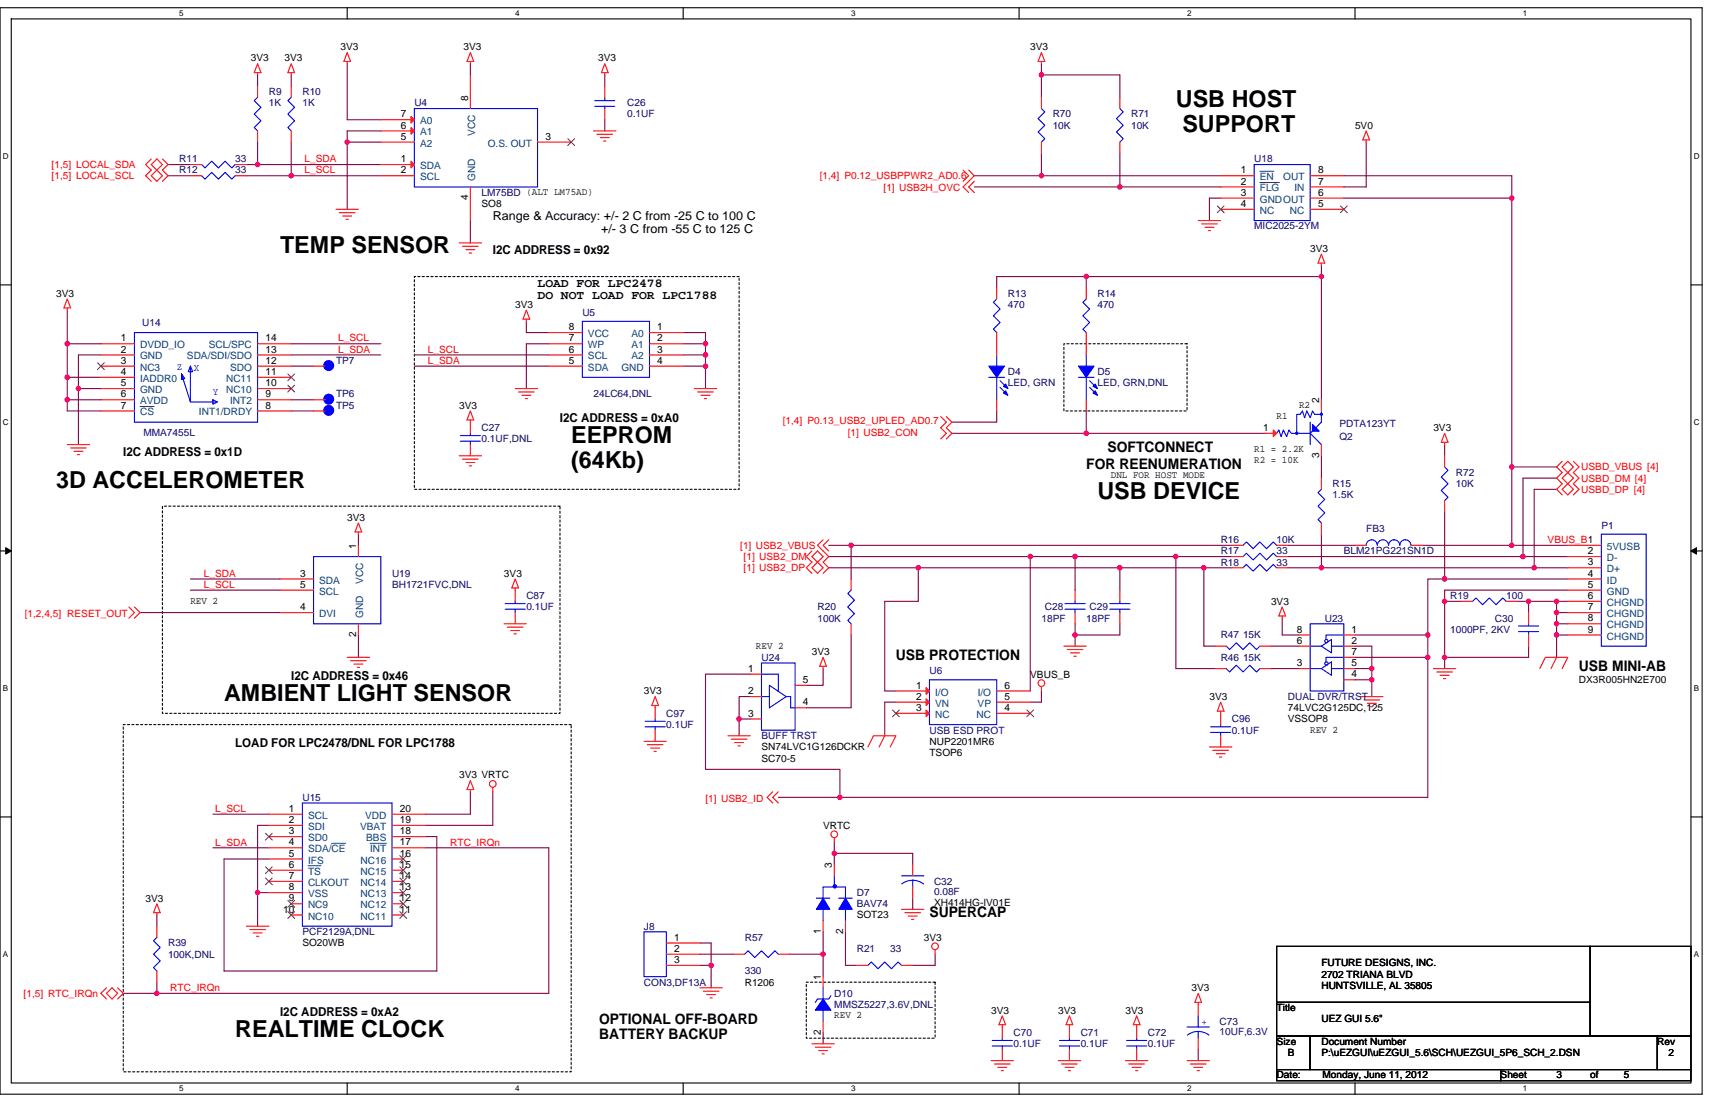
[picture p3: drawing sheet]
<svg xmlns="http://www.w3.org/2000/svg" width="432mm" height="279mm" viewBox="0 0 432 279" stroke-linecap="round" stroke-linejoin="round" font-family="sans-serif">
<defs><g id="words">
<g font-size="5.9">
<text x="296.1" y="27">USB HOST</text>
<text x="297.7" y="33.1">SUPPORT</text>
<text x="70.5" y="63.7">TEMP SENSOR</text>
<text x="143.8" y="111.6">EEPROM</text>
<text x="143.8" y="117.7">(64Kb)</text>
<text x="14.1" y="122.9">3D ACCELEROMETER</text>
<text x="276.3" y="125.7">USB DEVICE</text>
<text x="56.4" y="176.5">AMBIENT LIGHT SENSOR</text>
<text x="59.2" y="261">REALTIME CLOCK</text>
</g>
<g font-size="3.7">
<text x="278.8" y="113.9">SOFTCONNECT</text>
<text x="273.5" y="118.1">FOR REENUMERATION</text>
<text x="225.6" y="166">USB PROTECTION</text>
<text x="397.6" y="168.8">USB MINI-AB</text>
<text x="234" y="230.9">SUPERCAP</text>
<text x="150.9" y="257.7">OPTIONAL OFF-BOARD</text>
<text x="150.9" y="261.5">BATTERY BACKUP</text>
</g>
<g font-size="3.1">
<text x="124.1" y="55.5">Range &amp; Accuracy: +/- 2 C from -25 C to 100 C</text>
<text x="151.4" y="58.7">+/- 3 C from -55 C to 125 C</text>
<text x="124.1" y="64">I2C ADDRESS = 0x92</text>
<text x="135.3" y="72.2">LOAD FOR LPC2478</text>
<text x="135.3" y="75.3">DO NOT LOAD FOR LPC1788</text>
<text x="141" y="106.3">I2C ADDRESS = 0xA0</text>
<text x="31" y="114.8">I2C ADDRESS = 0x1D</text>
<text x="73.3" y="171.2">I2C ADDRESS = 0x46</text>
<text x="59.2" y="188.1">LOAD FOR LPC2478/DNL FOR LPC1788</text>
<text x="70.5" y="255.7">I2C ADDRESS = 0xA2</text>
</g>
<g font-size="2.5">
<text x="63.2" y="15.5">3V3</text>
<text x="71.6" y="15.5">3V3</text>
<text x="85.7" y="12.6">3V3</text>
<text x="116.7" y="12.6">3V3</text>
<text x="150.6" y="15.5">3V3</text>
<text x="259.4" y="12.6">3V3</text>
<text x="100.9" y="29.5">7</text>
<text x="117.8" y="25.4" transform="rotate(-90 117.8 25.4)">8</text>
<text x="100.9" y="32.4">6</text>
<text x="100.9" y="35.2">5</text>
<text x="137.3" y="35.2">3</text>
<text x="341.2" y="32.4">5V0</text>
<text x="100.9" y="40.8">1</text>
<text x="100.9" y="43.6">2</text>
<text x="312.4" y="43.6">1</text>
<text x="312.4" y="46.5">2</text>
<text x="331.9" y="46.5">7</text>
<text x="331.9" y="43.6">8</text>
<text x="117.8" y="50.4" transform="rotate(-90 117.8 50.4)">4</text>
<text x="121.2" y="52.1">SO8</text>
<text x="312.4" y="49.3">3</text>
<text x="312.4" y="52.1">4</text>
<text x="331.9" y="52.1">5</text>
<text x="331.9" y="49.3">6</text>
<text x="329.9" y="63.4">3V3</text>
<text x="14.1" y="74.7">3V3</text>
<text x="129.7" y="77.5">3V3</text>
<text x="143.2" y="83.1">8</text>
<text x="165.5" y="83.1">1</text>
<text x="30.5" y="85.9">1</text>
<text x="30.5" y="88.8">2</text>
<text x="66.8" y="85.9">14</text>
<text x="66.8" y="88.8">13</text>
<text x="143.2" y="88.8">6</text>
<text x="143.2" y="85.9">7</text>
<text x="165.5" y="85.9">2</text>
<text x="165.5" y="88.8">3</text>
<text x="30.5" y="91.6">3</text>
<text x="30.5" y="94.4">4</text>
<text x="66.8" y="94.4">11</text>
<text x="66.8" y="91.6">12</text>
<text x="143.2" y="91.6">5</text>
<text x="165.5" y="91.6">4</text>
<text x="30.5" y="97.2">5</text>
<text x="30.5" y="100">6</text>
<text x="66.8" y="97.2">10</text>
<text x="66.8" y="100">9</text>
<text x="332.1" y="101.5" transform="rotate(-90 332.1 101.5)">2</text>
<text x="30.5" y="102.8">7</text>
<text x="66.8" y="102.8">8</text>
<text x="115.6" y="102.9">3V3</text>
<text x="321.4" y="105.4">R1</text>
<text x="327.1" y="102.6">R2</text>
<text x="315.8" y="113.9">R1 = 2.2K</text>
<text x="318.1" y="108.5">1</text>
<text x="360.9" y="108.5">3V3</text>
<text x="315.8" y="116.4">R2 = 10K</text>
<text x="332.1" y="115.3" transform="rotate(-90 332.1 115.3)">3</text>
<text x="279.7" y="120.4">DNL FOR HOST MODE</text>
<text x="87.4" y="131.1">3V3</text>
<text x="89.6" y="138.1" transform="rotate(-90 89.6 138.1)">1</text>
<text x="399.8" y="139.5">2</text>
<text x="399.8" y="142.3">3</text>
<text x="75.6" y="145.1">3</text>
<text x="75.6" y="148">5</text>
<text x="126.9" y="145.2">3V3</text>
<text x="399.8" y="145.1">4</text>
<text x="399.8" y="148">5</text>
<text x="47.9" y="152">REV 2</text>
<text x="75.6" y="153.6">4</text>
<text x="320" y="152.2">3V3</text>
<text x="399.8" y="150.8">6</text>
<text x="399.8" y="153.6">7</text>
<text x="89.6" y="160.4" transform="rotate(-90 89.6 160.4)">2</text>
<text x="326.5" y="159.2">8</text>
<text x="340.3" y="159.2">1</text>
<text x="399.8" y="156.4">8</text>
<text x="399.8" y="159.2">9</text>
<text x="190.3" y="163.2">REV 2</text>
<text x="204.4" y="164.9">3V3</text>
<text x="326.5" y="167.7">3</text>
<text x="326.5" y="162.1">6</text>
<text x="340.3" y="162.1">2</text>
<text x="340.3" y="167.7">5</text>
<text x="340.3" y="164.9">7</text>
<text x="188.3" y="169.1">1</text>
<text x="202.2" y="171.9">5</text>
<text x="230.6" y="173.3">1</text>
<text x="252.9" y="173.3">6</text>
<text x="259.4" y="170.5">VBUS_B</text>
<text x="340.3" y="170.5">4</text>
<text x="397.6" y="171.9">DX3R005HN2E700</text>
<text x="162.1" y="174.8">3V3</text>
<text x="188.3" y="174.8">2</text>
<text x="202.2" y="177.6">4</text>
<text x="230.6" y="176.1">2</text>
<text x="230.6" y="179">3</text>
<text x="252.9" y="176.1">5</text>
<text x="252.9" y="179">4</text>
<text x="304.5" y="176.2">3V3</text>
<text x="324.3" y="179">74LVC2G125DC,125</text>
<text x="188.3" y="180.4">3</text>
<text x="324.3" y="181.8">VSSOP8</text>
<text x="329.9" y="184.4">REV 2</text>
<text x="191.7" y="191.7">SC70-5</text>
<text x="191.7" y="188.8">SN74LVC1G126DCKR</text>
<text x="234" y="190.3">TSOP6</text>
<text x="234" y="187.5">NUP2201MR6</text>
<text x="115.6" y="195.9">3V3 VRTC</text>
<text x="72.7" y="204.3">1</text>
<text x="72.7" y="207.2">2</text>
<text x="72.7" y="210">3</text>
<text x="100.7" y="210">18</text>
<text x="100.7" y="204.3">20</text>
<text x="100.7" y="207.2">19</text>
<text x="207.2" y="208.6">VRTC</text>
<text x="72.7" y="215.6">5</text>
<text x="72.7" y="212.8">4</text>
<text x="100.7" y="215.6">16</text>
<text x="100.7" y="212.8">17</text>
<text x="72.7" y="221.3">7</text>
<text x="72.7" y="218.4">6</text>
<text x="100.7" y="221.3">14</text>
<text x="100.7" y="218.4">15</text>
<text x="209.5" y="218.5" transform="rotate(-90 209.5 218.5)">3</text>
<text x="36.7" y="226.9">3V3</text>
<text x="72.7" y="224.1">8</text>
<text x="72.7" y="226.9">9</text>
<text x="100.7" y="226.9">12</text>
<text x="100.7" y="224.1">13</text>
<text x="71.3" y="229.7">10</text>
<text x="100.7" y="229.7">11</text>
<text x="215.7" y="231.1">SOT23</text>
<text x="235.2" y="228">XH414HG-IV01E</text>
<text x="76.1" y="238.2">SO20WB</text>
<text x="169.7" y="236.8">1</text>
<text x="169.7" y="239.6">2</text>
<text x="206.7" y="235.1" transform="rotate(-90 206.7 235.1)">1</text>
<text x="212.3" y="235.1" transform="rotate(-90 212.3 235.1)">2</text>
<text x="232.6" y="236.8">3V3</text>
<text x="169.7" y="242.4">3</text>
<text x="332.7" y="243.3">FUTURE DESIGNS, INC.</text>
<text x="187.5" y="248.1">R1206</text>
<text x="206.7" y="246.7" transform="rotate(-90 206.7 246.7)">1</text>
<text x="300" y="249.5">3V3</text>
<text x="332.7" y="246.1">2702 TRIANA BLVD</text>
<text x="332.7" y="248.9">HUNTSVILLE, AL 35805</text>
<text x="210.1" y="256.3">REV 2</text>
<text x="249.5" y="255.1">3V3</text>
<text x="266.4" y="255.1">3V3</text>
<text x="283.4" y="255.1">3V3</text>
<text x="321.4" y="254.6">Title</text>
<text x="332.7" y="257.4">UEZ GUI 5.6&quot;</text>
<text x="206.7" y="260.5" transform="rotate(-90 206.7 260.5)">2</text>
<text x="321.4" y="263">Size</text>
<text x="332.7" y="263">Document Number</text>
<text x="417.3" y="263">Rev</text>
<text x="324.3" y="265.8">B</text>
<text x="332.7" y="265.8">P:\uEZGUI\uEZGUI_5.6\SCH\UEZGUI_5P6_SCH_2.DSN</text>
<text x="420.1" y="265.8">2</text>
<text x="321.4" y="271.5">Date:</text>
<text x="333" y="271.5">Monday, June 11, 2012</text>
<text x="377.8" y="271.5">Sheet</text>
<text x="391.9" y="271.5">3</text>
<text x="400.4" y="271.5">of</text>
<text x="408.8" y="271.5">5</text>
</g>
<g font-size="2.5" fill="#000080">
<text x="67.7" y="23.9">R9</text>
<text x="76.1" y="23.9">R10</text>
<text x="67.7" y="26.7">1K</text>
<text x="76.1" y="26.7">1K</text>
<text x="104.3" y="26.7">U4</text>
<text x="157.9" y="26.7">C26</text>
<text x="157.9" y="29.6">0.1UF</text>
<text x="265" y="29.6">R70</text>
<text x="284.8" y="29.6">R71</text>
<text x="265" y="32.4">10K</text>
<text x="284.8" y="32.4">10K</text>
<text x="45.1" y="40.8">R11</text>
<text x="59.2" y="40.8">33</text>
<text x="315.8" y="40.8">U18</text>
<text x="45.1" y="43.7">R12</text>
<text x="59.2" y="43.7">33</text>
<text x="121.2" y="49.3">LM75BD (ALT LM75AD)</text>
<text x="315.8" y="57.8">MIC2025-2YM</text>
<text x="253.8" y="74.7">R13</text>
<text x="253.8" y="77.5">470</text>
<text x="276.3" y="74.7">R14</text>
<text x="276.3" y="77.5">470</text>
<text x="35.8" y="82">U14</text>
<text x="146.6" y="79.5">U5</text>
<text x="84.6" y="91.6">TP7</text>
<text x="253.8" y="94.4">D4</text>
<text x="276.3" y="94.4">D5</text>
<text x="84.6" y="100.1">TP6</text>
<text x="149.4" y="100.1">24LC64,DNL</text>
<text x="253.8" y="97.2">LED, GRN</text>
<text x="276.3" y="97.2">LED, GRN,DNL</text>
<text x="84.6" y="102.9">TP5</text>
<text x="337.2" y="107.4">PDTA123YT</text>
<text x="36.1" y="109.6">MMA7455L</text>
<text x="121.2" y="108.5">C27</text>
<text x="121.2" y="111.3">0.1UF,DNL</text>
<text x="337.2" y="110.8">Q2</text>
<text x="366.5" y="119.8">R72</text>
<text x="335.5" y="122.6">R15</text>
<text x="335.5" y="125.4">1.5K</text>
<text x="366.5" y="122.6">10K</text>
<text x="307.3" y="136.7">R16</text>
<text x="321.4" y="136.7">10K</text>
<text x="344" y="133.9">FB3</text>
<text x="403.2" y="133">P1</text>
<text x="307.3" y="142.3">R18</text>
<text x="307.3" y="139.5">R17</text>
<text x="321.4" y="142.3">33</text>
<text x="321.4" y="139.5">33</text>
<text x="338.3" y="139.5">BLM21PG221SN1D</text>
<text x="98.7" y="145.2">U19</text>
<text x="98.7" y="148">BH1721FVC,DNL</text>
<text x="132.5" y="150.8">C87</text>
<text x="132.5" y="153.6">0.1UF</text>
<text x="205.8" y="153.6">R20</text>
<text x="263.1" y="153.6">C28</text>
<text x="274.3" y="153.6">C29</text>
<text x="365.1" y="150.8">R19</text>
<text x="379.2" y="150.8">100</text>
<text x="205.8" y="156.4">100K</text>
<text x="262.2" y="156.4">18PF</text>
<text x="273.5" y="156.4">18PF</text>
<text x="307.3" y="160.7">R47 15K</text>
<text x="333.5" y="156.4">U23</text>
<text x="365.1" y="159.3">1000PF, 2KV</text>
<text x="376.4" y="156.4">C30</text>
<text x="191.7" y="166.3">U24</text>
<text x="307.3" y="166.3">R46 15K</text>
<text x="234" y="169.7">U6</text>
<text x="324.3" y="176.2">DUAL DVR/TRST</text>
<text x="167.8" y="180.4">C97</text>
<text x="167.8" y="183.2">0.1UF</text>
<text x="234" y="184.6">USB ESD PROT</text>
<text x="310.2" y="181.8">C96</text>
<text x="310.2" y="184.6">0.1UF</text>
<text x="191.7" y="186">BUFF TRST</text>
<text x="76.1" y="201.5">U15</text>
<text x="215.7" y="225.5">D7</text>
<text x="235.2" y="222.7">C32</text>
<text x="235.2" y="225.2">0.08F</text>
<text x="162.1" y="234">J8</text>
<text x="215.7" y="228.3">BAV74</text>
<text x="42.3" y="238.2">R39</text>
<text x="76.1" y="235.4">PCF2129A,DNL</text>
<text x="187.5" y="236.8">R57</text>
<text x="215.7" y="239.6">R21</text>
<text x="224.2" y="239.6">33</text>
<text x="42.3" y="241">100K,DNL</text>
<text x="187.5" y="245.2">330</text>
<text x="162.1" y="248.1">CON3,DF13A</text>
<text x="210.1" y="250.9">D10</text>
<text x="210.1" y="253.7">MMSZ5227,3.6V,DNL</text>
<text x="307" y="257.9">C73</text>
<text x="255.2" y="260.8">C70</text>
<text x="255.2" y="263.6">0.1UF</text>
<text x="272.1" y="260.8">C71</text>
<text x="272.1" y="263.6">0.1UF</text>
<text x="289" y="260.8">C72</text>
<text x="289" y="263.6">0.1UF</text>
<text x="307" y="260.5">10UF,6.3V</text>
</g>
<g font-size="2.5" fill="#004080">
<text x="105.7" y="31.3">A0</text>
<text x="105.7" y="34.1">A1</text>
<text x="119.6" y="34.1" transform="rotate(-90 119.6 34.1)">VCC</text>
<text x="105.7" y="36.9">A2</text>
<text x="122.8" y="36.9">O.S. OUT</text>
<text x="105.7" y="42.6">SDA</text>
<text x="105.7" y="45.4">SCL</text>
<text x="119.6" y="45.6" transform="rotate(-90 119.6 45.6)">GND</text>
<text x="317.2" y="45.4">EN</text>
<text x="323.1" y="45.4">OUT</text>
<text x="317.2" y="48.2">FLG</text>
<text x="317.2" y="51">GNDOUT</text>
<text x="317.2" y="53.8">NC</text>
<text x="324.8" y="53.8">NC</text>
<text x="325.9" y="48.2">IN</text>
<text x="35.3" y="87.7">DVDD_IO</text>
<text x="52.6" y="87.7">SCL/SPC</text>
<text x="148" y="87.7">WP</text>
<text x="148" y="84.9">VCC</text>
<text x="159" y="84.9">A0</text>
<text x="159" y="87.7">A1</text>
<text x="35.3" y="90.5">GND</text>
<text x="35.3" y="93.3">NC3</text>
<text x="47.1" y="90.5">SDA/SDI/SDO</text>
<text x="57.9" y="93.3">SDO</text>
<text x="148" y="93.3">SDA</text>
<text x="148" y="90.5">SCL</text>
<text x="156.5" y="93.3">GND</text>
<text x="159" y="90.5">A2</text>
<text x="35.3" y="96.1">IADDR0</text>
<text x="35.3" y="99">GND</text>
<text x="35.3" y="101.8">AVDD</text>
<text x="56.9" y="99">NC10</text>
<text x="56.9" y="96.1">NC11</text>
<text x="57.9" y="101.8">INT2</text>
<text x="35.3" y="104.6">CS</text>
<text x="50.1" y="104.6">INT1/DRDY</text>
<text x="404.6" y="138.4">5VUSB</text>
<text x="404.6" y="141.2">D-</text>
<text x="80.4" y="146.9">SDA</text>
<text x="80.4" y="149.7">SCL</text>
<text x="91.4" y="146.9" transform="rotate(-90 91.4 146.9)">VCC</text>
<text x="404.6" y="144.1">D+</text>
<text x="404.6" y="146.9">ID</text>
<text x="404.6" y="149.7">GND</text>
<text x="80.4" y="155.3">DVI</text>
<text x="91.4" y="155.6" transform="rotate(-90 91.4 155.6)">GND</text>
<text x="404.6" y="152.5">CHGND</text>
<text x="404.6" y="155.3">CHGND</text>
<text x="404.6" y="158.2">CHGND</text>
<text x="404.6" y="161">CHGND</text>
<text x="235.4" y="175.1">I/O</text>
<text x="235.4" y="177.9">VN</text>
<text x="246.1" y="177.9">VP</text>
<text x="246.2" y="175.1">I/O</text>
<text x="235.4" y="180.7">NC</text>
<text x="245.9" y="180.7">NC</text>
<text x="77.6" y="206.1">SCL</text>
<text x="77.6" y="208.9">SDI</text>
<text x="90.7" y="208.9">VBAT</text>
<text x="91.9" y="206.1">VDD</text>
<text x="77.6" y="211.7">SD0</text>
<text x="77.6" y="214.5">SDA/CE</text>
<text x="92.2" y="211.7">BBS</text>
<text x="93.2" y="214.5">INT</text>
<text x="77.6" y="217.4">IFS</text>
<text x="77.6" y="220.2">TS</text>
<text x="90.8" y="220.2">NC15</text>
<text x="90.8" y="217.4">NC16</text>
<text x="77.6" y="223">CLKOUT</text>
<text x="77.6" y="225.8">VSS</text>
<text x="90.8" y="225.8">NC13</text>
<text x="90.8" y="223">NC14</text>
<text x="77.6" y="228.6">NC9</text>
<text x="77.6" y="231.5">NC10</text>
<text x="90.8" y="231.5">NC11</text>
<text x="90.8" y="228.6">NC12</text>
</g>
<g font-size="2.5" fill="#f00">
<text x="76.7" y="40.9">L_SDA</text>
<text x="13" y="42.2">[1,5] LOCAL_SDA</text>
<text x="13" y="45.1">[1,5] LOCAL_SCL</text>
<text x="76.7" y="43.7">L_SCL</text>
<text x="206.4" y="45.1">[1,4] P0.12_USBPPWR2_AD0.6</text>
<text x="222.5" y="48.2">[1] USB2H_OVC</text>
<text x="85.2" y="86">L_SCL</text>
<text x="85.2" y="88.8">L_SDA</text>
<text x="107.7" y="88.8">L_SCL</text>
<text x="107.7" y="91.6">L_SDA</text>
<text x="197.1" y="106.8">[1,4] P0.13_USB2_UPLED_AD0.7</text>
<text x="213.4" y="109.6">[1] USB2_CON</text>
<text x="398.1" y="118.4">USBD_VBUS [4]</text>
<text x="398.1" y="121.2">USBD_DM [4]</text>
<text x="398.1" y="124">USBD_DP [4]</text>
<text x="389.7" y="136.7">VBUS_B1</text>
<text x="186.4" y="138.1">[1] USB2_VBUS</text>
<text x="187.2" y="140.9">[1] USB2_DM</text>
<text x="187.2" y="143.7">[1] USB2_DP</text>
<text x="51.3" y="148">L_SCL</text>
<text x="51.3" y="145.2">L_SDA</text>
<text x="6.2" y="155.3">[1,2,4,5] RESET_OUT</text>
<text x="177.6" y="201.8">[1] USB2_ID</text>
<text x="54.2" y="204.4">L_SCL</text>
<text x="54.2" y="212.8">L_SDA</text>
<text x="113.4" y="212.8">RTC_IRQn</text>
<text x="5.9" y="250.9">[1,5] RTC_IRQn</text>
<text x="42.9" y="249.5">RTC_IRQn</text>
</g>
<g font-size="2.5" fill="#00f">
<text x="44.6" y="93">Z</text>
<text x="48.8" y="93.3">X</text>
<text x="53.6" y="99.5">Y</text>
<text x="302.5" y="258">+</text>
</g>
<g font-size="2">
<text x="45.1" y="4.1">5</text>
<text x="129.7" y="4.1">4</text>
<text x="214.3" y="4.1">3</text>
<text x="298.9" y="4.1">2</text>
<text x="383.5" y="4.1">1</text>
<text x=".7" y="40">D</text>
<text x="426.5" y="40">D</text>
<text x=".7" y="107">C</text>
<text x="426.5" y="107">C</text>
<text x=".7" y="174">B</text>
<text x="426.5" y="174">B</text>
<text x=".7" y="240.9">A</text>
<text x="426.5" y="240.9">A</text>
<text x="45.1" y="274.7">5</text>
<text x="129.7" y="274.7">4</text>
<text x="214.3" y="274.7">3</text>
<text x="298.9" y="274.7">2</text>
<text x="383.5" y="274.7">1</text>
</g>
</g></defs>
<path d="M0 1.9h428.6v273.5h-428.6zM2.8 4.8h422.9v267.8h-422.9z" fill="none" stroke="#000" stroke-width=".28"/>
<g fill="#fff">
<path d="M45.1 2.2h1.1v2.3h-1.1z"/>
<path d="M45.1 272.9h1.1v2.3h-1.1z"/>
</g>
<path d="M87.4 1.9v2.9M87.4 272.6v2.8" fill="none" stroke="#000" stroke-width=".28"/>
<g fill="#fff">
<path d="M129.7 2.2h1.1v2.3h-1.1z"/>
<path d="M129.7 272.9h1.1v2.3h-1.1z"/>
</g>
<path d="M172 1.9v2.9M172 272.6v2.8" fill="none" stroke="#000" stroke-width=".28"/>
<g fill="#fff">
<path d="M214.3 2.2h1.1v2.3h-1.1z"/>
<path d="M214.3 272.9h1.1v2.3h-1.1z"/>
</g>
<path d="M256.6 1.9v2.9M256.6 272.6v2.8" fill="none" stroke="#000" stroke-width=".28"/>
<g fill="#fff">
<path d="M298.9 2.2h1.1v2.3h-1.1z"/>
<path d="M298.9 272.9h1.1v2.3h-1.1z"/>
</g>
<path d="M341.2 1.9v2.9M341.2 272.6v2.8" fill="none" stroke="#000" stroke-width=".28"/>
<g fill="#fff">
<path d="M383.5 2.2h1.1v2.3h-1.1z"/>
<path d="M383.5 272.9h1.1v2.3h-1.1z"/>
<path d="M.7 38.2h1.5v2.3h-1.5z"/>
<path d="M426.5 38.2h1.4v2.3h-1.4z"/>
<path d="M.7 105.2h1.5v2.2h-1.5z"/>
<path d="M426.5 105.2h1.4v2.2h-1.4z"/>
</g>
<path d="M0 71.7h2.8M425.7 71.7h2.9" fill="none" stroke="#000" stroke-width=".28"/>
<g fill="#fff">
<path d="M.7 172.1h1.4v2.3h-1.4z"/>
<path d="M426.5 172.1h1.3v2.3h-1.3z"/>
</g>
<path d="M0 138.7h2.8M425.7 138.7h2.9" fill="none" stroke="#000" stroke-width=".28"/>
<path d="M1.4 137.9l1.4 .8-1.4 .8zM425.7 138.7l1.4-.8v1.6z" fill="#000" stroke="#000" stroke-width=".25"/>
<g fill="#fff">
<path d="M.7 239.1h1.4v2.3h-1.4z"/>
<path d="M426.4 239.1h1.4v2.3h-1.4z"/>
</g>
<path d="M0 205.6h2.8M425.7 205.6h2.9M321.4 238.2h79v14.1h-79zM400.4 238.2h25.3v22.6h-25.3zM321.4 252.3h79v8.5h-79zM321.4 260.8h8.5v8.4h-8.5zM321.4 269.2h56.4v2.8h-56.4zM329.9 260.8h87.4v8.4h-87.4zM377.8 269.2h47.9v2.8h-47.9zM417.3 260.8h8.4v8.4h-8.4z" fill="none" stroke="#000" stroke-width=".28"/>
<path d="M104.3 69.6h81.8v53.6h-81.8zM267.9 86.5h31v16.9h-31zM40.9 127.4h100.1v52.2h-100.1zM31 182.4h112.8v87.4h-112.8zM203 247.2h32.4v14.1h-32.4z" fill="none" stroke="#000" stroke-width=".28" stroke-dasharray=".6 .6"/>
<g fill="none" stroke="#800040" stroke-width=".28">
<path d="M64.9 18.9v2.8M73.3 18.9v2.8M87.4 16v14.1h8.5M118.4 16v2.9M152.3 18.9v2.8M262.2 18.9v5.6M262.2 16v2.9M262.2 18.9h19.8v5.6M64.9 35.8v5.6M73.3 35.8v8.4M87.4 35.8h8.5M87.4 35.8v16.9"/>
<path d="M95.9 33h-8.5v2.8M152.3 30.1v2.9M262.2 38.6v5.6M282 38.6v8.5M344 35.8v11.3h-5.7M42.3 41.4h5.6M42.3 44.2h5.6M62 44.2h11.3M62 41.4h2.9M64.9 41.4h31M73.3 44.2h22.6M118.4 55.5v5.7"/>
<path d="M245.3 44.2h16.9M245.3 47.1h36.7M262.2 44.2h45.1M282 47.1h25.3M307.3 49.9h-2.8v5.6M338.3 49.9h42.3M338.3 44.2h42.3v5.7M380.6 49.9v67.6M16.9 78.1v8.4M273.5 69.6v2.8M273.5 69.6h-22.5v2.8M273.5 69.6h59.2"/>
<path d="M332.7 69.6v31M332.7 66.8v2.8M16.9 86.5h8.5M16.9 86.5v8.5M16.9 95h8.5M16.9 95v5.6M19.7 97.8h5.7M19.7 97.8v14.1M25.4 89.3h-5.7v8.5M73.3 92.2h5.7M73.3 86.5h22.6M73.3 89.3h22.6"/>
<path d="M104.3 92.2h33.9M104.3 89.3h33.9M132.5 80.9v2.8h5.7M138.2 86.5h-5.7v11.3M172 83.7h5.6v2.8M172 92.2h5.6M172 89.3h5.6M172 86.5h5.6M177.6 92.2v5.6M177.6 89.3v2.9M177.6 86.5v2.8M16.9 100.6h8.5"/>
<path d="M16.9 100.6v2.8h8.5M73.3 100.6h5.7M73.3 103.4h5.7M239.7 109.1h33.8M251 103.4v2.9h-11.3M273.5 103.4v5.7M273.5 109.1h45.1M332.7 114.7v5.7M363.7 111.9v2.8M380.6 117.5h11.3M380.6 117.5v19.8M90.2 134.5v2.8"/>
<path d="M208.7 137.3h5.6M214.3 137.3v8.4M214.3 137.3h95.9M324.3 137.3h16.9M332.7 134.5v8.4M358.1 137.3h22.5M363.7 128.8v16.9M380.6 137.3h14.1M391.9 123.2h-5.6v19.7M391.9 120.4h-8.4v19.7M35.3 154.2h35.2M47.9 148.5h22.6"/>
<path d="M47.9 145.7h22.6M90.2 159.8v5.7M208.7 142.9h22.5M208.7 140.1h50.7M214.3 159.8v18.4h-11.3M231.2 142.9h50.8M231.2 142.9v8.5h-8.4v22.5h2.8M259.4 140.1v33.8M259.4 140.1h11.3M270.7 140.1h25.4M270.7 140.1v8.4M270.7 157v2.8"/>
<path d="M270.7 159.8v2.8M282 142.9h21.1M282 142.9v5.6M282 157v2.8h-11.3M296.1 140.1v28.2h9.8M296.1 140.1h14.1M303.1 142.9h7.1M303.1 142.9v19.7h2.8M322.8 155.6v4.2h4.3M324.3 140.1h59.2M324.3 142.9h8.4M332.7 142.9h53.6"/>
<path d="M341.2 159.8h18.3M359.5 159.8v5.7M363.7 151.4v14.1M363.7 151.4h4.2M363.7 145.7h-4.2v14.1M363.7 145.7h31M382 151.4h2.9M383.5 140.1h11.2M384.9 151.4h7M384.9 151.4v2.8M386.3 142.9h8.4M391.9 159.8h2.8"/>
<path d="M391.9 157h2.8M391.9 151.4h2.8M391.9 154.2h2.8M391.9 154.2v2.8M391.9 157v2.8M391.9 151.4v2.8M391.9 159.8v5.7M394.7 148.5h-31v2.9M188.9 175.3h-2.8v5.7M207.2 168.3v4.2h-4.2M225.6 176.7h-2.8v8.5M262.2 173.9v2.8h-2.8"/>
<path d="M320 168.3h7.1M320 162.6h7.1M341.2 165.5h18.3M341.2 171.1h4.2M341.2 168.3h4.2M341.2 162.6h4.2v5.7M345.4 171.1v4.2M345.4 168.3v2.8M359.5 165.5v35.2h-148v-7h-33.9v-24h11.3M363.7 165.5v2.8M384.9 162.6v2.9h-21.2M118.4 199.3v5.6h-11.3"/>
<path d="M124.1 199.3v8.5h-17M188.9 181h-2.8v4.2M53.6 204.9h14.1M53.6 213.4h14.1M67.7 207.8h-2.8v16.9M107.1 213.4h31.1v36.6h-98.7M107.1 210.6h2.9v33.8h-53.6v-28.2h11.3M196 200.7h15.5M210.1 214.8h19.7v2.8M210.1 214.8v2.8M210.1 212v2.8M39.5 230.3v2.8"/>
<path d="M64.9 224.7h2.8M64.9 224.7v8.4M176.2 237.4h2.8v5.6M207.2 234.5v5.7M212.9 234.5v8.5h2.8M229.8 226.1v2.8M31 250h8.5M39.5 247.2v2.8M176.2 243h2.8M176.2 240.2h8.5M179 243v5.6M198.8 240.2h8.4"/>
<path d="M207.2 259.9v2.8M207.2 240.2v5.6M235.4 240.2v2.8h-5.6M301.7 264.1v2.9"/>
</g>
<g fill="#f0f" stroke="#f0f" stroke-width=".28">
<circle cx="231.2" cy="142.9" r=".55"/>
<circle cx="214.3" cy="137.3" r=".56"/>
<circle cx="259.4" cy="140.1" r=".55"/>
<circle cx="273.5" cy="109.1" r=".55"/>
<circle cx="391.9" cy="157" r=".55"/>
<circle cx="384.8" cy="151.4" r=".55"/>
<circle cx="383.4" cy="140.1" r=".56"/>
<circle cx="391.9" cy="151.4" r=".55"/>
<circle cx="270.7" cy="140.1" r=".56"/>
<circle cx="391.9" cy="154.2" r=".55"/>
<circle cx="64.9" cy="41.4" r=".55"/>
<circle cx="73.3" cy="44.2" r=".56"/>
<circle cx="87.4" cy="35.8" r=".56"/>
<circle cx="386.3" cy="142.9" r=".55"/>
<circle cx="391.9" cy="159.8" r=".56"/>
<circle cx="281.9" cy="142.9" r=".55"/>
<circle cx="207.2" cy="240.2" r=".56"/>
<circle cx="210.1" cy="214.8" r=".55"/>
<circle cx="39.5" cy="250" r=".55"/>
<circle cx="16.9" cy="100.6" r=".56"/>
<circle cx="363.7" cy="151.4" r=".55"/>
<circle cx="179" cy="243" r=".56"/>
<circle cx="177.6" cy="92.2" r=".55"/>
<circle cx="363.7" cy="165.5" r=".55"/>
<circle cx="19.7" cy="97.8" r=".55"/>
<circle cx="273.5" cy="69.6" r=".55"/>
<circle cx="332.7" cy="69.6" r=".55"/>
<circle cx="177.6" cy="89.3" r=".56"/>
<circle cx="64.9" cy="224.7" r=".55"/>
<circle cx="177.6" cy="86.5" r=".55"/>
<circle cx="16.9" cy="86.5" r=".56"/>
<circle cx="281.9" cy="47" r=".56"/>
<circle cx="262.2" cy="18.8" r=".56"/>
<circle cx="262.2" cy="44.2" r=".55"/>
<circle cx="380.6" cy="137.3" r=".55"/>
<circle cx="380.6" cy="49.9" r=".55"/>
<circle cx="380.6" cy="117.5" r=".56"/>
<circle cx="332.7" cy="142.9" r=".55"/>
<circle cx="363.7" cy="145.7" r=".56"/>
<circle cx="270.7" cy="159.8" r=".57"/>
<circle cx="303.1" cy="142.9" r=".55"/>
<circle cx="296" cy="140.1" r=".55"/>
<circle cx="16.9" cy="95" r=".56"/>
<circle cx="345.4" cy="171.1" r=".55"/>
<circle cx="345.4" cy="168.3" r=".55"/>
<circle cx="359.5" cy="159.8" r=".56"/>
<circle cx="359.5" cy="165.5" r=".55"/>
<circle cx="186.1" cy="181" r=".57"/>
<circle cx="211.5" cy="200.7" r=".55"/>
</g>
<g fill="none" stroke="#f00" stroke-width=".28">
<path d="M64.9 16l.8 2.3h-1.7zM64.9 18.3v.6M73.3 16l.9 2.3h-1.7zM73.3 18.3v.6M87.4 13.2l.9 2.3h-1.7zM87.4 15.5v.5M118.4 13.2l.9 2.3h-1.7zM118.4 15.5v.5M118.4 18.9v8.4M152.3 16l.8 2.3h-1.7zM152.3 18.3v.6M262.2 13.2l.9 2.3h-1.7z"/>
<path d="M262.2 15.5v.5M64.9 33v2.8M64.9 21.7v2.8M73.3 33v2.8M73.3 21.7v2.8M95.9 30.1h8.4M95.9 33h8.4M95.9 35.8h8.4M135.3 35.8h8.5M149.4 33h5.7M150.3 33.8h3.9M151.1 34.6h2.3"/>
<path d="M152 35.5h.5M152.3 27.3v2.8M152.3 21.7v2.8M262.2 24.5v2.8M262.2 35.8v2.8M282 24.5v2.8M282 35.8v2.8M344 33l.8 2.2h-1.7zM344 35.2v.6M38.1 41.4l1.4-1.4 1.4 1.4-1.4 1.4zM38.1 44.2l1.4-1.4 1.4 1.4-1.4 1.4zM38.1 40l-1.4 1.4 1.4 1.4-1.4 1.4 1.4 1.4"/>
<path d="M40.9 40l1.4 1.4-1.4 1.4 1.4 1.4-1.4 1.4M47.9 41.4h2.9M47.9 44.2h2.9M59.2 41.4h2.8M59.2 44.2h2.8M84.6 52.7h5.6M85.4 53.5h4M86.3 54.4h2.2M87.1 55.2h.6M95.9 41.4h8.4M95.9 44.2h8.4M118.4 47.1v8.4"/>
<path d="M242.5 42.8l1.4 1.4-1.4 1.4M243.9 42.8l1.4 1.4-2.8 2.9 1.4 1.4M245.3 45.6l-1.4 1.5 1.4 1.4M301.7 55.5h5.6M302.5 56.4h4M303.4 57.2h2.2M304.2 58h.6M307.3 44.2h8.5M307.3 47.1h8.5M307.3 49.9h8.5M307.3 52.7h8.5M329.9 52.7h8.4"/>
<path d="M329.9 49.9h8.4M329.9 47.1h8.4M329.9 44.2h8.4M16.9 75.2l.9 2.3h-1.7zM16.9 77.5v.6M115.6 61.2h5.6M116.5 62h3.9M117.3 62.8h2.2M118.2 63.7h.5M132.5 78.1l.9 2.2h-1.7zM251 72.4v2.8M273.5 72.4v2.8"/>
<path d="M332.7 64l.8 2.2h-1.6zM332.7 66.2v.6M25.4 86.5h8.4M25.4 89.3h8.4M25.4 92.2h8.4M25.4 95h8.4M25.4 97.8h8.4M64.9 97.8h8.4M64.9 95h8.4M64.9 92.2h8.4M64.9 89.3h8.4M64.9 86.5h8.4"/>
<path d="M79 92.2h2.8M129.7 97.8h5.6M130.6 98.7h3.9M131.4 99.5h2.2M132.5 80.3v.6M138.2 92.2h8.4M138.2 89.3h8.4M138.2 86.5h8.4M138.2 83.7h8.4M163.5 83.7h8.5M163.5 86.5h8.5M163.5 89.3h8.5"/>
<path d="M163.5 92.2h8.5M174.8 97.8h5.7M175.7 98.7h3.9M176.5 99.5h2.3M251 83.7v5.6M273.5 83.7v5.6M16.9 111.9h5.7M17.8 112.8h3.9M18.6 113.6h2.3M19.5 114.4h.5M25.4 100.6h8.4M25.4 103.4h8.4"/>
<path d="M64.9 103.4h8.4M64.9 100.6h8.4M79 103.4h2.8M79 100.6h2.8M115.6 114.7h5.6M116.5 115.6h3.9M117.3 116.4h2.2M118.2 117.3h.5M118.4 105.7v3.4M118.4 111.9v2.8M118.4 103.4l.9 2.3h-1.7zM132.2 100.3h.6"/>
<path d="M177.4 100.3h.5M236.9 104.9l1.4 1.4-1.4 1.4 1.4 1.4-1.4 1.4M238.3 104.9l1.4 1.4-1.4 1.4 1.4 1.4-1.4 1.4M251 100.6v2.8M273.5 100.6v2.8M318.6 109.1h2.8M332.7 100.6v2.8M332.7 111.9v2.8M363.7 109.1l.9 2.2h-1.7zM363.7 111.3v.6M363.7 114.7v2.8M393.3 116.1l-1.4 1.4 1.4 1.5-1.4 1.4 1.4 1.4-1.4 1.4 1.4 1.4"/>
<path d="M394.7 119l1.4 1.4-1.4 1.4M394.7 116.1l1.4 1.4-1.4 1.5-1.4-1.5zM394.7 119l-1.4 1.4 1.4 1.4M396.1 116.1l1.5 1.4-1.5 1.5 1.5 1.4-1.5 1.4 1.5 1.4-1.5 1.4M90.2 133.9v.6M90.2 137.3v2.8M90.2 131.6l.9 2.3h-1.7zM204.4 138.7l-1.4 1.4 1.4 1.4-1.4 1.4 1.4 1.4M205.8 138.7l1.4 1.4-1.4 1.4-1.4-1.4zM207.2 135.9l-1.4 1.4 2.9 2.8-1.5 1.4 1.5 1.4-1.5 1.4M208.7 135.9l-1.5 1.4 1.5 1.4M310.2 137.3h2.8"/>
<path d="M321.4 137.3h2.9M332.7 131.6v2.9M332.7 120.4v2.8M341.2 137.3h2.8M355.3 137.3h2.8M363.7 126v2.8M393.3 123.2l1.4-1.4 1.4 1.4-1.4 1.4zM394.7 137.3h8.5M32.4 152.8l1.4 1.4-1.4 1.4M33.8 152.8l1.5 1.4-1.5 1.4M70.5 145.7h8.5M70.5 154.2h8.5"/>
<path d="M70.5 148.5h8.5M90.2 157v2.8M126.9 157h5.6M127.7 157.9h4M128.6 158.7h2.2M129.4 159.6h.6M129.7 148v3.4M129.7 154.2v2.8M129.7 145.7l.9 2.3h-1.7zM205.8 141.5l1.4 1.4-1.4 1.4-1.4-1.4zM214.3 157v2.8M214.3 145.7v2.8"/>
<path d="M270.7 148.5v2.9M270.7 154.2v2.8M282 148.5v2.9M282 154.2v2.8M310.2 142.9h2.8M310.2 140.1h2.8M321.4 142.9h2.9M321.4 140.1h2.9M322.8 152.8l.9 2.2h-1.7zM322.8 155v.6M327.1 159.8h2.8M338.3 159.8h2.9"/>
<path d="M367.9 151.4h2.9M379.2 151.4h2.8M384.9 154.2v2.8M384.9 159.8v2.8M394.7 140.1h8.5M394.7 142.9h8.5M394.7 145.7h8.5M394.7 148.5h8.5M394.7 151.4h8.5M394.7 154.2h8.5M394.7 157h8.5M394.7 159.8h8.5"/>
<path d="M87.4 165.5h5.6M88.3 166.3h3.9M89.1 167.2h2.3M90 168h.5M165 177.6v3.4M165 175.3l.8 2.3h-1.7zM188.9 169.7h2.8M188.9 175.3h2.8M200.2 178.2h2.8M200.2 172.5h2.8M207.2 165.5l.9 2.2h-1.7zM207.2 167.7v.6"/>
<path d="M225.6 173.9h8.4M225.6 176.7h8.4M225.6 179.6h8.4M251 179.6h8.4M251 176.7h8.4M251 173.9h8.4M262.2 172.8v1.1M267.9 162.6h5.6M268.7 163.5h3.9M269.6 164.3h2.2M270.4 165.2h.6M305.9 162.6h2.8"/>
<path d="M305.9 168.3h2.8M307.3 176.7l.9 2.3h-1.7zM307.3 179v3.4M317.2 162.6h2.8M317.2 168.3h2.8M327.1 168.3h2.8M327.1 162.6h2.8M338.3 162.6h2.9M338.3 171.1h2.9M338.3 168.3h2.9M338.3 165.5h2.9M342.6 175.3h5.6"/>
<path d="M343.4 176.2h4M344.3 177h2.2M345.1 177.9h.6M360.9 168.3h5.6M361.7 169.1h4M362.6 170h2.2M363.4 170.8h.6M387.7 168.3l1.4-2.8h5.6l-1.4 2.8M391.9 165.5l-1.4 2.8M118.4 198.7v.6M118.4 196.5l.9 2.2h-1.7zM124.1 198.2v1.1"/>
<path d="M162.1 186.6h5.7M163 187.5h3.9M163.8 188.3h2.3M164.7 189.1h.5M165 183.8v2.8M183.3 185.2h5.6M184.1 186.1h4M185 186.9h2.2M185.8 187.7h.6M188.9 181h2.8M194.6 199.3l-1.5 1.4 1.5 1.4M196 199.3l-1.4 1.4 1.4 1.4"/>
<path d="M218.5 188l1.4-2.8h5.7l-1.4 2.8M222.8 185.2l-1.5 2.8M304.5 188h5.7M305.4 188.9h3.9M306.2 189.7h2.3M307 190.6h.6M307.3 185.2v2.8M67.7 204.9h8.4M67.7 207.8h8.4M67.7 210.6h8.4M67.7 213.4h8.4M67.7 216.2h8.4"/>
<path d="M67.7 219h8.4M98.7 219h2.8M98.7 216.2h2.8M98.7 213.4h8.4M98.7 210.6h8.4M98.7 207.8h8.4M98.7 204.9h8.4M210.1 210.9v1.1M210.1 217.6v2.9M229.8 217.6v2.9M39.5 227.5l.8 2.2h-1.6zM39.5 229.7v.6"/>
<path d="M39.5 233.1v2.8M62 233.1h5.7M62.9 234h3.9M63.7 234.8h2.3M64.6 235.7h.6M67.7 221.8h8.4M67.7 224.7h8.4M73.3 227.5h2.8M73.3 230.3h2.8M98.7 230.3h2.8M98.7 227.5h2.8M98.7 224.7h2.8"/>
<path d="M98.7 221.8h2.8M167.8 237.4h8.4M207.2 231.7v2.8M212.9 231.7v2.8M227 228.9h5.6M227.8 229.7h4M228.7 230.6h2.2M229.5 231.4h.6M229.8 223.3v2.8M235.4 239.1v1.1M26.8 250l1.4-1.4 1.4 1.4-1.4 1.5zM26.8 248.6l-1.4 1.4 1.4 1.5"/>
<path d="M29.6 248.6l1.4 1.4-1.4 1.5M39.5 244.4v2.8M167.8 240.2h8.4M167.8 243h8.4M176.2 248.6h5.7M177.1 249.5h3.9M177.9 250.3h2.3M178.8 251.2h.5M184.7 240.2h2.8M196 240.2h2.8M207.2 245.8v2.8M207.2 257.1v2.8"/>
<path d="M215.7 243h2.8M227 243h2.8M252.3 255.7l.9 2.2h-1.7zM252.3 257.9v3.4M269.3 255.7l.8 2.2h-1.7zM269.3 257.9v3.4M286.2 255.7l.8 2.2h-1.7zM286.2 257.9v3.4M301.7 252.3v3.4M301.7 250l.8 2.3h-1.7zM204.4 262.7h5.7M205.3 263.6h3.9"/>
<path d="M206.1 264.4h2.3M207 265.3h.5M249.5 267h5.7M250.4 267.8h3.9M251.2 268.7h2.3M252.1 269.5h.5M252.3 264.1v2.9M266.4 267h5.7M267.3 267.8h4M268.1 268.7h2.3M269 269.5h.6M269.3 264.1v2.9"/>
<path d="M283.4 267h5.6M284.2 267.8h4M285.1 268.7h2.2M285.9 269.5h.6M286.2 264.1v2.9M298.9 267h5.6M299.7 267.8h4M300.6 268.7h2.2M301.4 269.5h.6M301.7 261.3v2.8"/>
<circle cx="262.2" cy="171.9" r=".84"/>
<circle cx="124.1" cy="197.3" r=".84"/>
<circle cx="210" cy="210" r=".84"/>
<circle cx="235.4" cy="238.2" r=".84"/>
</g>
<g fill="none" stroke="#00f" stroke-width=".28">
<path d="M64.9 24.5l-.9 .8 1.7 1.7-1.7 1.7 1.7 1.7-1.7 1.7 .9 .9M73.3 24.5l-.8 .8 1.7 1.7-1.7 1.7 1.7 1.7-1.7 1.7 .8 .9M104.3 27.3h31v19.8h-31zM149.7 25.3h5.1M149.7 26.8h5.1M152.3 26.8v.5M152.3 24.5v.8M262.2 27.3l.9 .9-1.7 1.6 1.7 1.7-1.7 1.7 1.7 1.7-.9 .9M282 27.3l.8 .9-1.7 1.6 1.7 1.7-1.7 1.7 1.7 1.7-.8 .9M50.8 41.4l.8 .9 1.7-1.7 1.7 1.7 1.7-1.7 1.7 1.7 .8-.9M50.8 44.2l.8 .9 1.7-1.7 1.7 1.7 1.7-1.7 1.7 1.7 .8-.9M315.8 41.4h14.1v14.1h-14.1z"/>
<path d="M251 75.2l-.9 .9 1.7 1.7-1.7 1.7 1.7 1.7-1.7 1.7 .9 .8M273.5 75.2l-.9 .9 1.7 1.7-1.7 1.7 1.7 1.7-1.7 1.7 .9 .8M33.8 83.7h31.1v22.6h-31.1zM45.7 94.1l.8 1.2-.8 .2v-1.4l2.2 7.1M47.9 92.2v9h6.8M47.9 92.2l.6 1.4h-1.1zM146.6 80.9h16.9v14.1h-16.9zM249 95h3.9M251 89.3v2.9M251 95v5.6M251.8 95.8l1.7 1.7M251.8 97.5l1.7 1.7"/>
<path d="M271.5 95h4M273.5 89.3v2.9M273.5 95v5.6M274.3 95.8l1.7 1.7M274.3 97.5l1.7 1.7M53.6 100.6l1.1 .6-1.1 .5zM115.9 111.1h5.1M115.9 109.6h5.1M118.4 109.1v.5M118.4 111.1v.8M321.4 109.1l.6-.9 .6 1.7 .5-1.7 .9 1.7 .5-1.7 .6 .9h4.8M329.9 109.1l2.8 2.8"/>
<path d="M329.9 106.3v5.6M330.5 108.5l-.6 .6M332.7 103.4v2.9l-1.4 1.4M332.7 104.3h-1.7l-.5-.9-.6 1.7-.9-1.7-.5 1.7-.6-1.7-.6 .9h-.8v4.8M363.7 117.5l.9 .9-1.7 1.7 1.7 1.7-1.7 1.7 1.7 1.7-.9 .8M313 137.3l.8-.9 1.7 1.7 1.7-1.7 1.7 1.7 1.7-1.7 .8 .9M332.7 123.2l-.8 .8 1.6 1.7-1.6 1.7 1.6 1.7-1.6 1.7 .8 .8M346.8 137.2a1.41 1.41 0 0 0-1.4-1.3 1.38 1.38 0 0 0-1.4 1.3M349.6 137.2a1.41 1.41 0 0 0-1.4-1.3 1.41 1.41 0 0 0-1.4 1.3M355.2 137.2a1.4 1.4 0 0 0-1.4-1.3 1.4 1.4 0 0 0-1.4 1.3 1.4 1.4 0 0 0-1.4-1.3 1.37 1.37 0 0 0-1.4 1.3M403.2 134.5h11.3v28.1h-11.3zM79 140.1h16.9v16.9h-16.9z"/>
<path d="M127.2 153.4h5M127.2 151.9h5M129.7 151.4v.5M129.7 153.4v.8M214.3 148.5l-.9 .9 1.7 1.7-1.7 1.7 1.7 1.7-1.7 1.7 .9 .8M268.1 153.4h5.1M268.1 151.9h5.1M270.7 151.4v.5M270.7 153.4v.8M279.4 153.4h5.1M279.4 151.9h5.1M282 151.4v.5"/>
<path d="M282 153.4v.8M313 142.9l.8-.8 1.7 1.7 1.7-1.7 1.7 1.7 1.7-1.7 .8 .8M313 140.1l.8-.8 1.7 1.6 1.7-1.6 1.7 1.6 1.7-1.6 .8 .8M329.9 157h8.4v16.9h-8.4zM338.3 159.8h-4.5v1.2M370.8 151.4l.8-.9 1.7 1.7 1.7-1.7 1.7 1.7 1.7-1.7 .8 .9M382.3 159h5.1M382.3 157.6h5.1M384.9 157v.6M384.9 159v.8M191.7 166.9h8.5v16.9h-8.5zM191.7 169.7h4.3v4.2"/>
<path d="M191.7 175.3h2M197.9 175.3l-4.2-2.8v5.7l4.2-2.9h1.2v2.9h1.1M234 171.1h17v11.3h-17zM308.7 162.6l.9 .9 1.7-1.7 1.7 1.7 1.7-1.7 1.7 1.7 .8-.9M308.7 168.3l.9 .8 1.7-1.7 1.7 1.7 1.7-1.7 1.7 1.7 .8-.8M329.9 162.6h2.8M329.9 168.3h2.8M332.7 162.6l2.5-1.6v3.3zM332.7 168.3l2.5-1.7v3.4zM335.2 162.6h3.1M335.2 168.3h3.1M338.3 165.5h-4.5v1.1"/>
<path d="M162.4 182.9h5.1M162.4 181.5h5.1M165 181v.5M165 182.9v.9M304.8 184.4h5.1M304.8 182.9h5.1M307.3 182.4v.5M307.3 184.4v.8M76.1 202.1h22.6v31h-22.6zM39.5 235.9l-.8 .9 1.6 1.7-1.6 1.7 1.6 1.7-1.6 1.7 .8 .8M162.1 234.5h5.7v11.3h-5.7zM205.5 226.1h3.4"/>
<path d="M207.2 228.9v2.8M207.2 226.1v-2.8h5.7v2.8M210.1 220.5v2.8M211.2 226.1h3.4M212.9 228.9v2.8M227 220.5h5.6M227 222.5l1.3-.7 1.5-.2 1.4 .2 1.3 .7M229.8 221.6v1.7M187.5 240.2l.9-.9 1.6 1.7 1.7-1.7 1.7 1.7 1.7-1.7 .9 .9M207.2 254.3v2.8M207.2 248.6v2.9M209.2 250.6l-.5 .9h-2.9l-.5 .8"/>
<path d="M218.5 243l.9-.9 1.7 1.7 1.7-1.7 1.7 1.7 1.6-1.7 .9 .9M298.9 258.5h5.6M301.7 259.6v1.7M301.7 255.7v2.8M249.8 263.3h5.1M249.8 261.9h5.1M252.3 261.3v.6M252.3 263.3v.8M266.7 263.3h5.1M266.7 261.9h5.1M269.3 261.3v.6M269.3 263.3v.8"/>
<path d="M283.7 263.3h5M283.7 261.9h5M286.2 261.3v.6M286.2 263.3v.8M298.9 260.6a4.5 4.5 0 0 1 5.5 0"/>
<circle cx="334" cy="167" r=".42"/>
<circle cx="334" cy="161.4" r=".42"/>
</g>
<path d="M317.2 43.1h3.5M317.2 45.9h4.9M35.3 102.3h3.5M77.6 217.9h3.2M83.5 212.3h3.5M93.2 212.3h4.1" fill="none" stroke="#004080" stroke-width=".25"/>
<g fill="none" stroke="#804000" stroke-width=".25">
<path d="M143 34.9l1.7 1.7M144.7 34.9l-1.8 1.7M306.5 51.8l1.7 1.8M308.2 51.8l-1.7 1.8M337.5 51.8l1.7 1.8M339.2 51.8l-1.7 1.8M24.6 91.3l1.7 1.7M26.2 91.3l-1.7 1.7M72.5 97l1.7 1.7M72.5 94.1l1.7 1.7M74.2 97l-1.7 1.7M74.2 94.1l-1.7 1.7"/>
<path d="M224.7 178.7l1.7 1.7M226.4 178.7l-1.7 1.7M258.6 178.7l1.7 1.7M260.2 178.7l-1.7 1.7M66.8 209.7l1.8 1.8M66.8 218.2l1.8 1.7M68.5 209.7l-1.7 1.8M68.5 218.2l-1.7 1.7M100.7 218.2l1.7 1.7M100.7 215.4l1.7 1.7M102.4 218.2l-1.8 1.7M102.4 215.4l-1.8 1.7"/>
<path d="M66.8 221l1.8 1.7M68.5 221l-1.7 1.7M72.5 226.7l1.7 1.7M72.5 229.5l1.7 1.7M74.2 226.7l-1.7 1.7M74.2 229.5l-1.7 1.7M100.7 229.5l1.7 1.7M100.7 226.7l1.7 1.7M100.7 223.8l1.7 1.8M100.7 221l1.7 1.7M102.4 229.5l-1.8 1.7M102.4 226.7l-1.8 1.7"/>
<path d="M102.4 223.8l-1.8 1.8M102.4 221l-1.8 1.7"/>
</g>
<g fill="#00f" stroke="#00f" stroke-width=".83">
<circle cx="82.8" cy="103.3" r=".98"/>
<circle cx="82.8" cy="100.5" r=".98"/>
<circle cx="82.8" cy="92" r=".98"/>
</g>
<g fill="#00f" stroke="#00f" stroke-width=".28">
<path d="M207.2 251.5l2 2.8h-3.9z" fill-rule="evenodd"/>
<path d="M207.2 226.1l1.7 2.8h-3.4z" fill-rule="evenodd"/>
<path d="M212.9 226.1l1.7 2.8h-3.4z" fill-rule="evenodd"/>
<path d="M330.5 106.8l1.6 1.7h-1.6z" fill-rule="evenodd"/>
<path d="M271.5 92.2h4l-2 2.8z" fill-rule="evenodd"/>
<path d="M275.8 98.4l.5 1.1-1.1-.6z" fill-rule="evenodd"/>
<path d="M275.8 96.7l.5 1.1-1.1-.6z" fill-rule="evenodd"/>
<path d="M249 92.2h3.9l-1.9 2.8z" fill-rule="evenodd"/>
<path d="M253.2 98.4l.6 1.1-1.2-.6z" fill-rule="evenodd"/>
<path d="M253.2 96.7l.6 1.1-1.2-.6z" fill-rule="evenodd"/>
<circle cx="210.2" cy="223.1" r=".42"/>
<circle cx="326.5" cy="109.1" r=".28"/>
<circle cx="332.7" cy="104.3" r=".27"/>
</g>
<g fill="#f00" stroke="#f00" stroke-width=".28">
<path d="M233.2 173.1l.8 .8-.8 .9z"/>
<path d="M233.2 175.9l.8 .8-.8 .9z"/>
<path d="M233.2 178.7l.8 .9-.8 .8z"/>
<path d="M103.5 29.3l.8 .8-.8 .9z"/>
<path d="M103.5 32.1l.8 .9-.8 .8z"/>
<path d="M103.5 40.6l.8 .8-.8 .9z"/>
<path d="M320.6 108.2l.8 .9-.8 .8z"/>
</g>
<use href="#words"/>
</svg>
